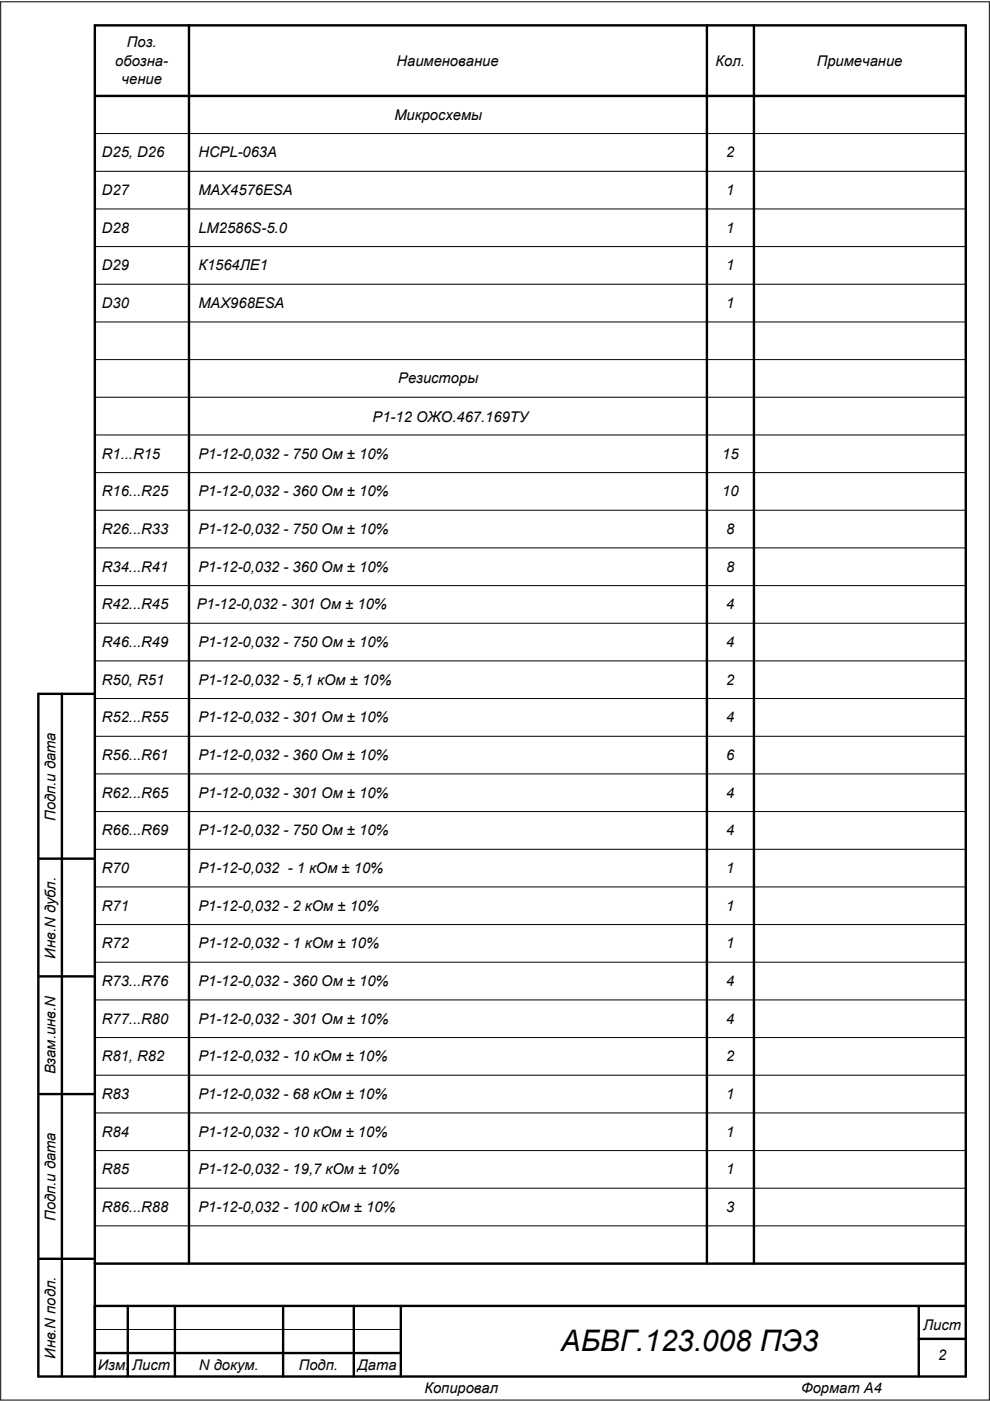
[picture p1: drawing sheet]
<svg xmlns="http://www.w3.org/2000/svg" width="210mm" height="297mm" viewBox="0 0 210 297" stroke-linecap="round" stroke-linejoin="round" font-family="sans-serif">
<defs><g id="words">
<text font-size="6.3" x="118.9" y="286.5">АБВГ.123.008 ПЭ3</text>
<g font-size="3.1">
<text x="26.9" y="9.9">Поз.</text>
<text x="24.4" y="13.9">обозна-</text>
<text x="25.8" y="17.9">чение</text>
<text x="84.1" y="13.9">Наименование</text>
<text x="151.7" y="13.9">Кол.</text>
<text x="173.2" y="13.9">Примечание</text>
<text x="83.6" y="25.4">Микросхемы</text>
<text x="21.6" y="33.4">D25, D26</text>
<text x="42.1" y="33.4">HCPL-063A</text>
<text x="154" y="33.4">2</text>
<text x="21.6" y="41.4">D27</text>
<text x="42.1" y="41.4">MAX4576ESA</text>
<text x="154" y="41.4">1</text>
<text x="21.6" y="49.4">D28</text>
<text x="42.1" y="49.4">LM2586S-5.0</text>
<text x="154" y="49.4">1</text>
<text x="21.6" y="57.3">D29</text>
<text x="42.1" y="57.3">К1564ЛЕ1</text>
<text x="154" y="57.3">1</text>
<text x="21.6" y="65.3">D30</text>
<text x="42.1" y="65.3">MAX968ESA</text>
<text x="154" y="65.3">1</text>
<text x="84.4" y="81.3">Резисторы</text>
<text x="79" y="89.5">Р1-12 ОЖО.467.169ТУ</text>
<text x="21.6" y="97.3">R1...R15</text>
<text x="42.1" y="97.3">P1-12-0,032 - 750 Ом ± 10%</text>
<text x="153.1" y="97.3">15</text>
<text x="21.6" y="105.3">R16...R25</text>
<text x="42.1" y="105.3">P1-12-0,032 - 360 Ом ± 10%</text>
<text x="153.1" y="105.3">10</text>
<text x="21.6" y="113.2">R26...R33</text>
<text x="42.1" y="113.2">P1-12-0,032 - 750 Ом ± 10%</text>
<text x="154" y="113.2">8</text>
<text x="21.6" y="121.2">R34...R41</text>
<text x="42.1" y="121.2">P1-12-0,032 - 360 Ом ± 10%</text>
<text x="154" y="121.2">8</text>
<text x="21.6" y="129.2">R42...R45</text>
<text x="41.7" y="129.2">P1-12-0,032 - 301 Ом ± 10%</text>
<text x="154" y="129.2">4</text>
<text x="21.6" y="137.2">R46...R49</text>
<text x="42.1" y="137.2">P1-12-0,032 - 750 Ом ± 10%</text>
<text x="154" y="137.2">4</text>
<text x="21.6" y="145.2">R50, R51</text>
<text x="42.1" y="145.2">Р1-12-0,032 - 5,1 кОм ± 10%</text>
<text x="154" y="145.2">2</text>
<text x="21.6" y="153.2">R52...R55</text>
<text x="42.1" y="153.2">P1-12-0,032 - 301 Ом ± 10%</text>
<text x="154" y="153.2">4</text>
<text x="21.6" y="161.2">R56...R61</text>
<text x="42.1" y="161.2">P1-12-0,032 - 360 Ом ± 10%</text>
<text x="154" y="161.2">6</text>
<text x="21.6" y="169.1">R62...R65</text>
<text x="42.1" y="169.1">Р1-12-0,032 - 301 Ом ± 10%</text>
<text x="154" y="169.1">4</text>
<text x="11.7" y="174" transform="rotate(-90 11.7 174)">Подп.и дата</text>
<text x="21.6" y="177.1">R66...R69</text>
<text x="42.1" y="177.1">P1-12-0,032 - 750 Ом ± 10%</text>
<text x="154" y="177.1">4</text>
<text x="21.6" y="185.1">R70</text>
<text x="42.1" y="185.1">Р1-12-0,032 - 1 кОм ± 10%</text>
<text x="154" y="185.1">1</text>
<text x="21.6" y="193.1">R71</text>
<text x="42.1" y="193.1">P1-12-0,032 - 2 кОм ± 10%</text>
<text x="154" y="193.1">1</text>
<text x="11.7" y="203.2" transform="rotate(-90 11.7 203.2)">Инв.N дубл.</text>
<text x="21.6" y="201.1">R72</text>
<text x="42.1" y="201.1">Р1-12-0,032 - 1 кОм ± 10%</text>
<text x="154" y="201.1">1</text>
<text x="21.6" y="209.1">R73...R76</text>
<text x="42.1" y="209.1">Р1-12-0,032 - 360 Ом ± 10%</text>
<text x="154" y="209.1">4</text>
<text x="21.6" y="217.1">R77...R80</text>
<text x="42.1" y="217.1">Р1-12-0,032 - 301 Ом ± 10%</text>
<text x="154" y="217.1">4</text>
<text x="11.7" y="227.8" transform="rotate(-90 11.7 227.8)">Взам.инв.N</text>
<text x="21.6" y="225">R81, R82</text>
<text x="42.1" y="225">Р1-12-0,032 - 10 кОм ± 10%</text>
<text x="154" y="225">2</text>
<text x="21.6" y="233">R83</text>
<text x="42.1" y="233">Р1-12-0,032 - 68 кОм ± 10%</text>
<text x="154" y="233">1</text>
<text x="21.6" y="241">R84</text>
<text x="42.1" y="241">Р1-12-0,032 - 10 кОм ± 10%</text>
<text x="154" y="241">1</text>
<text x="21.6" y="249">R85</text>
<text x="42.1" y="249">Р1-12-0,032 - 19,7 кОм ± 10%</text>
<text x="154" y="249">1</text>
<text x="21.6" y="257">R86...R88</text>
<text x="42.1" y="257">P1-12-0,032 - 100 кОм ± 10%</text>
<text x="154" y="257">3</text>
<text x="11.7" y="258.9" transform="rotate(-90 11.7 258.9)">Подп.и дата</text>
<text x="195.7" y="281.9">Лист</text>
<text x="11.7" y="288.1" transform="rotate(-90 11.7 288.1)">Инв.N подл.</text>
<text x="20.7" y="290.4">Изм.</text>
<text x="28" y="290.4">Лист</text>
<text x="42.2" y="290.4">N докум.</text>
<text x="63.3" y="290.4">Подп.</text>
<text x="75.8" y="290.4">Дата</text>
<text x="198.9" y="288.4">2</text>
<text x="90" y="295.4">Копировал</text>
<text x="169.8" y="295.4">Формат A4</text>
</g>
</g></defs>
<g fill="none" stroke="#000" stroke-width=".51">
<path d="M40.1 5.4v262.5M149.9 5.4v262.5M159.9 5.4v262.5M20.1 20.3h184.7M13.1 147.1v144.7M20.1 147.1h-12v144.7h196.7v-286.4h-184.7v286.4M8.1 182.1h12M8.1 207h12M8.1 232h12M8.1 266.9h12M20.1 276.9h184.7M20.1 267.9h184.7"/>
<path d="M27.1 276.9v14.9M37.1 276.9v14.9M60 276.9v14.9M75 276.9v14.9M85 276.9v14.9M194.8 276.9v14.9M20.1 286.9h64.9M194.8 283.9h10"/>
</g>
<g fill="none" stroke="#000" stroke-width=".21">
<path d="M.1 .4h209.7v296.4h-209.7zM20.1 36.3h184.7M20.1 28.3h184.7M20.1 52.3h184.7M20.1 44.3h184.7M20.1 76.2h184.7M20.1 68.3h184.7M20.1 60.3h184.7M20.1 92.2h184.7M20.1 84.2h184.7M20.1 108.2h184.7M20.1 100.2h184.7"/>
<path d="M20.1 116.2h184.7M20.1 132.1h184.7M20.1 124.2h184.7M20.1 156.1h184.7M20.1 148.1h184.7M20.1 140.1h184.7M20.1 172.1h184.7M20.1 164.1h184.7M20.1 196h184.7M20.1 188h184.7M20.1 180.1h184.7M20.1 220h184.7"/>
<path d="M20.1 212h184.7M20.1 204h184.7M20.1 236h184.7M20.1 228h184.7M20.1 259.9h184.7M20.1 251.9h184.7M20.1 243.9h184.7M20.1 267.9h184.7M20.1 281.9h64.9"/>
</g>
<use href="#words"/>
</svg>
